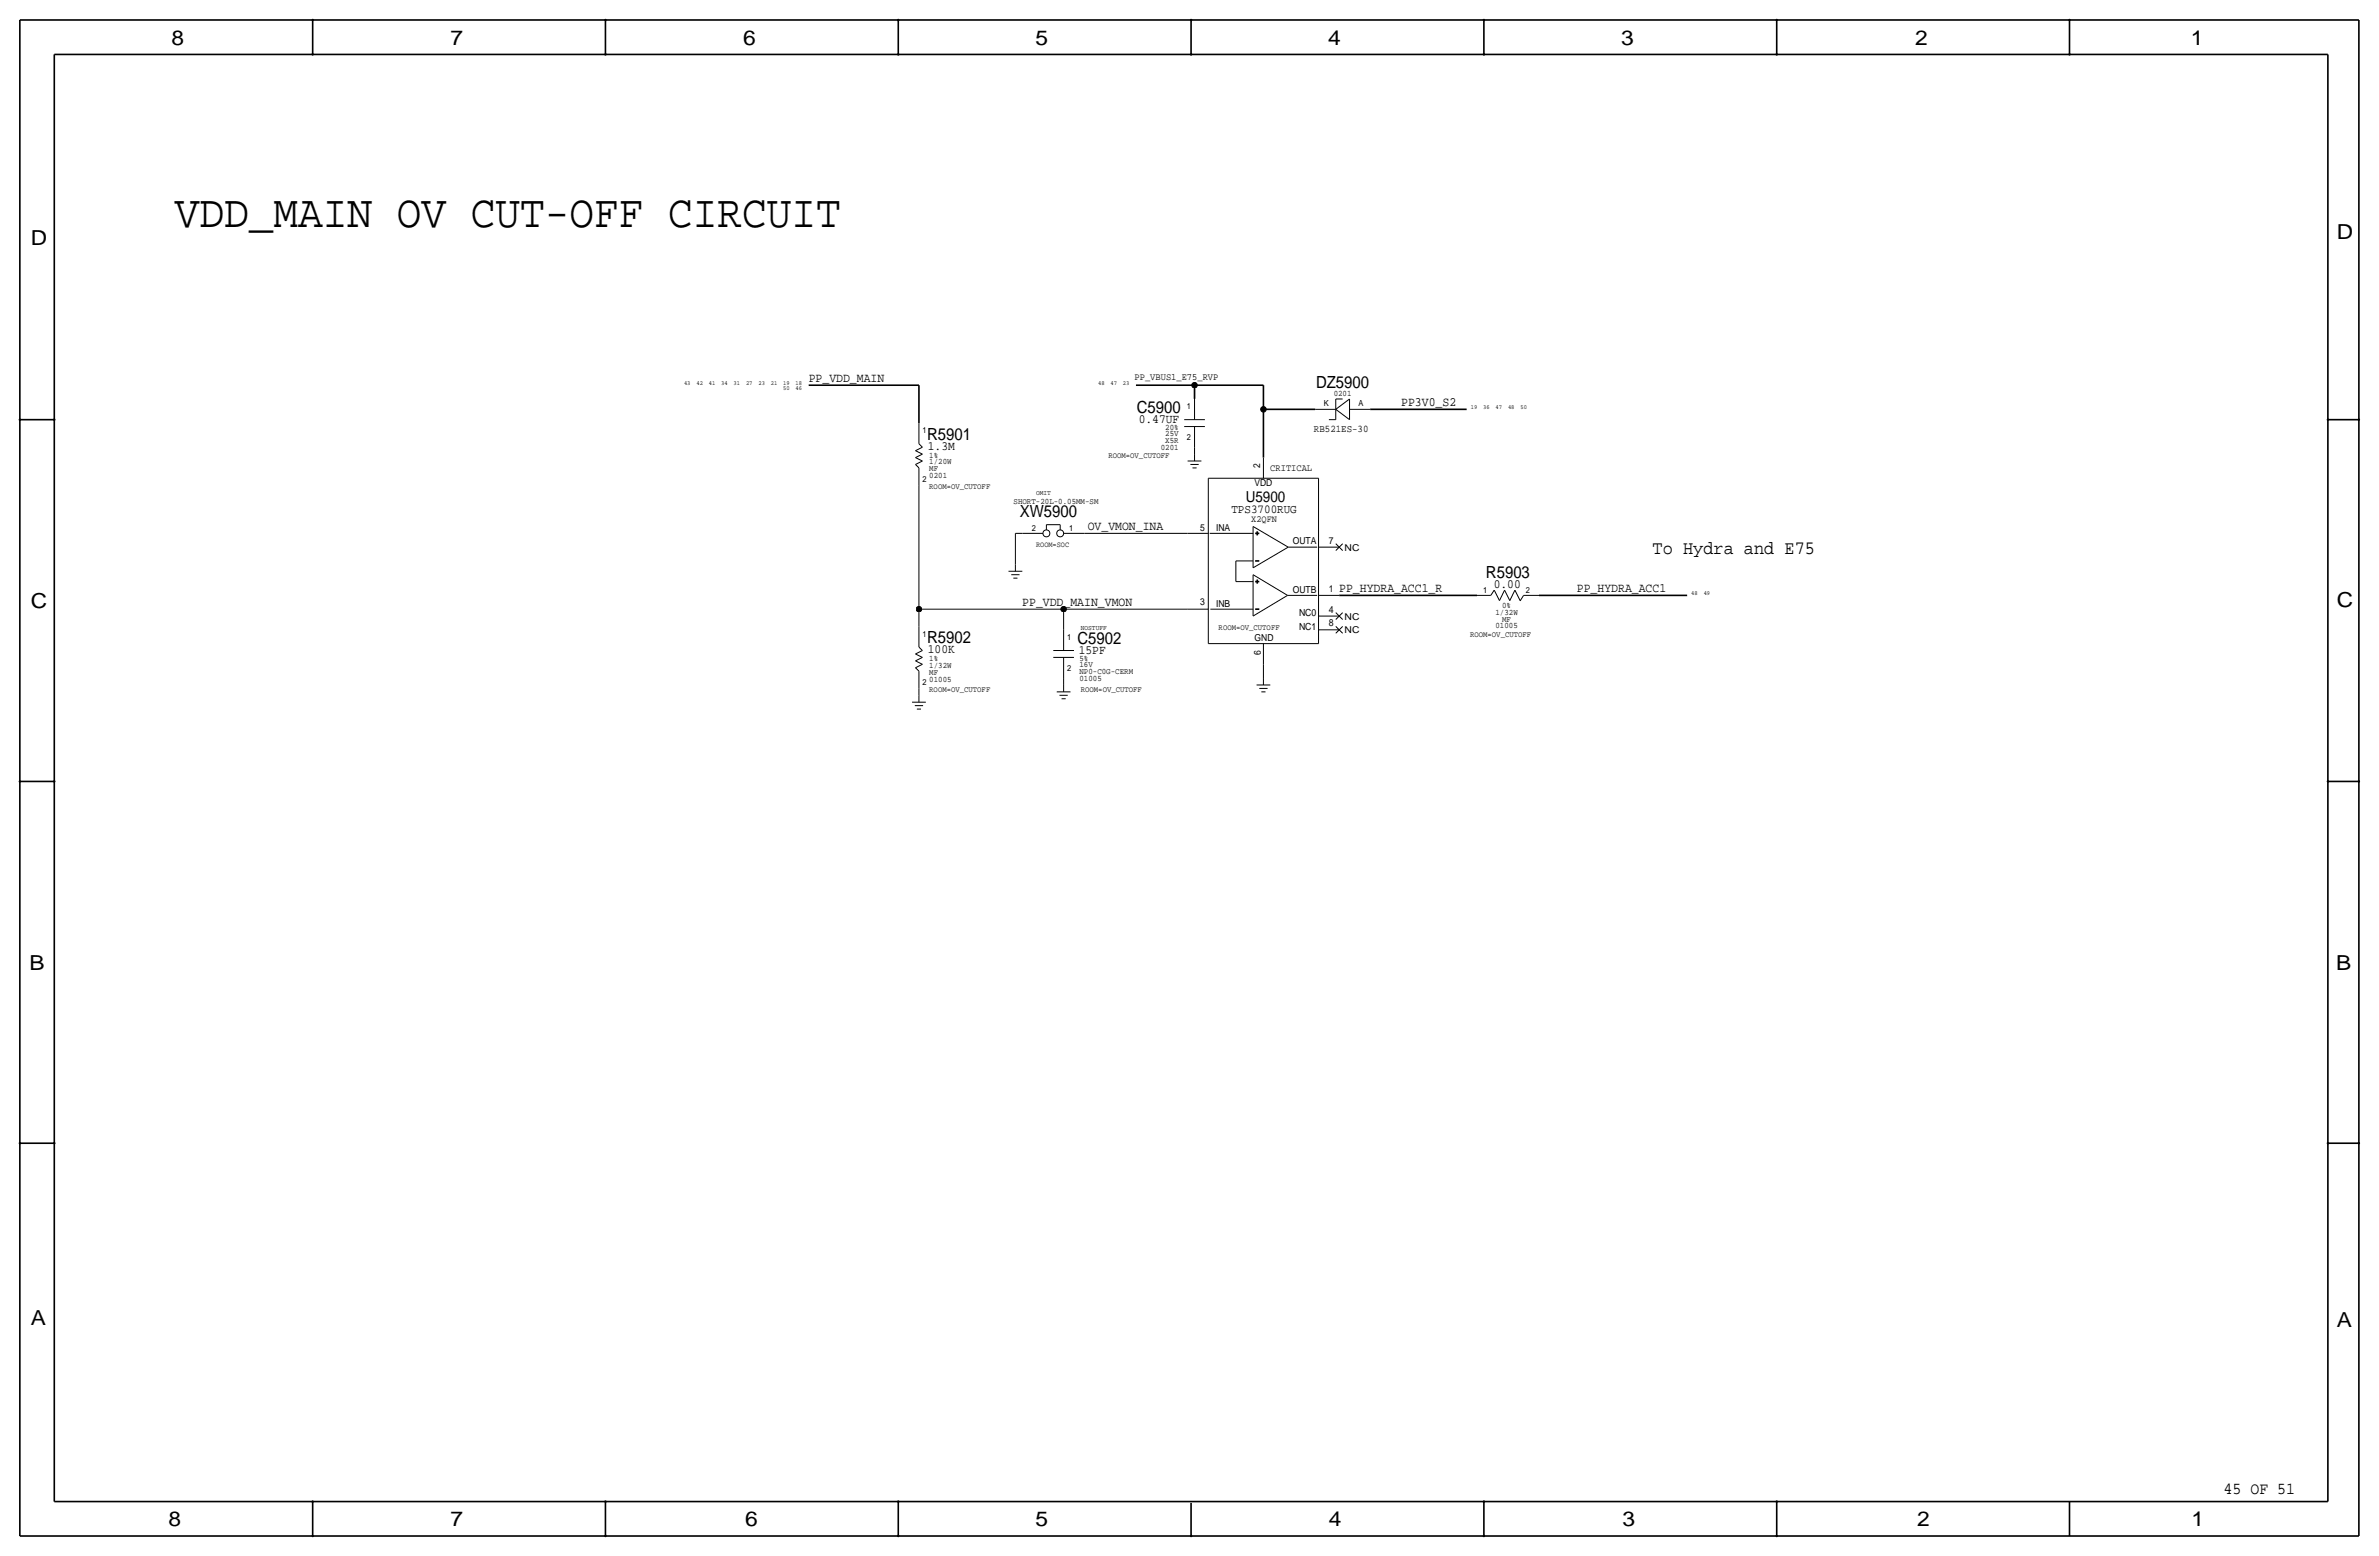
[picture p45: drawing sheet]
<svg xmlns="http://www.w3.org/2000/svg" width="877mm" height="574mm" viewBox="0 0 877 574" stroke-linecap="round" stroke-linejoin="round" font-family="sans-serif">
<defs><g id="words">
<text font-size="17" x="64.5" y="83.6">VDD_MAIN OV CUT-OFF CIRCUIT</text>
<g font-size="7.6">
<text x="63.2" y="16.5">8</text>
<text x="166.1" y="16.5">7</text>
<text x="274" y="16.5">6</text>
<text x="381.7" y="16.5">5</text>
<text x="489.7" y="16.5">4</text>
<text x="597.6" y="16.5">3</text>
<text x="706.1" y="16.5">2</text>
<text x="807.7" y="16.5">1</text>
<text x="861.5" y="88.1">D</text>
<text x="11.4" y="90.4">D</text>
<text x="11.4" y="224.3">C</text>
<text x="861.5" y="223.8">C</text>
<text x="10.8" y="357.6">B</text>
<text x="861.3" y="357.4">B</text>
<text x="11.3" y="488.4">A</text>
<text x="861.5" y="489.2">A</text>
<text x="62.2" y="562.6">8</text>
<text x="166" y="562.6">7</text>
<text x="274.8" y="562.6">6</text>
<text x="381.7" y="562.6">5</text>
<text x="489.9" y="562.6">4</text>
<text x="598.1" y="562.6">3</text>
<text x="706.8" y="562.6">2</text>
<text x="807.9" y="562.6">1</text>
</g>
<text font-size="7" x="609.3" y="204.2">To Hydra and E75</text>
<g font-size="6.2">
<text x="485.2" y="143">DZ5900</text>
<text x="419.1" y="152.1">C5900</text>
<text x="341.8" y="162">R5901</text>
<text x="376" y="190.5">XW5900</text>
<text x="547.8" y="213.1">R5903</text>
<text x="341.8" y="237">R5902</text>
<text x="397.2" y="237.2">C5902</text>
<text x="819.8" y="550.8">45 OF 51</text>
</g>
<text font-size="5.6" x="459.2" y="185.2">U5900</text>
<g font-size="4.7">
<text x="298.1" y="140.7">PP_VDD_MAIN</text>
<text x="516.6" y="149.6">PP3V0_S2</text>
<text x="419.8" y="156">0.47UF</text>
<text x="342.1" y="165.9">1.3M</text>
<text x="401" y="195.3">OV_VMON_INA</text>
<text x="493.7" y="218.2">PP_HYDRA_ACC1_R</text>
<text x="550.7" y="216.7">0.00</text>
<text x="581.4" y="218.2">PP_HYDRA_ACC1</text>
<text x="376.9" y="223.3">PP_VDD_MAIN_VMON</text>
<text x="342.1" y="240.8">100K</text>
<text x="397.7" y="241.1">15PF</text>
</g>
<text font-size="4.5" x="454" y="189">TPS3700RUG</text>
<text font-size="3.8" x="484.4" y="159.2">RB521ES-30</text>
<g font-size="3.6">
<text x="418.3" y="140.2">PP_VBUS1_E75_RVP</text>
<text x="468.3" y="173.7">CRITICAL</text>
<text x="478.9" y="227">NC0</text>
<text x="489.9" y="225.8">4</text>
<text x="478.9" y="232.1">NC1</text>
<text x="489.9" y="230.9">8</text>
</g>
<g font-size="3.5">
<text x="464.5" y="172.5" transform="rotate(-90 464.5 172.5)">2</text>
<text x="462.5" y="179.3">VDD</text>
<text x="442.4" y="195.6">5</text>
<text x="448.3" y="195.8">INA</text>
<text x="461.3" y="192.5">X2QFN</text>
<text x="476.6" y="200.6">OUTA</text>
<text x="489.9" y="200.4">7</text>
<text x="495.7" y="202.9">NC</text>
<text x="476.6" y="218.4">OUTB</text>
<text x="489.9" y="218.2">1</text>
<text x="442.4" y="223">3</text>
<text x="448.3" y="223.8">INB</text>
<text x="495.7" y="233.4">NC</text>
<text x="495.7" y="228.3">NC</text>
<text x="462.5" y="236.2">GND</text>
<text x="464.8" y="241.5" transform="rotate(-90 464.8 241.5)">6</text>
</g>
<g font-size="3.1">
<text x="488.1" y="149.6">K</text>
<text x="491.7" y="145.8">0201</text>
<text x="500.8" y="149.6">A</text>
<text x="437.6" y="150.9">1</text>
<text x="340.1" y="159.8">1</text>
<text x="429.6" y="160.8">25V</text>
<text x="429.6" y="158.5">20%</text>
<text x="427.9" y="165.9">0201</text>
<text x="429.6" y="163.3">X5R</text>
<text x="437.6" y="162.3">2</text>
<text x="342.6" y="173.7">MF</text>
<text x="342.6" y="171.2">1/20W</text>
<text x="342.6" y="168.7">1%</text>
<text x="340.1" y="177.5">2</text>
<text x="342.6" y="176.3">0201</text>
<text x="373.7" y="185.7">SHORT-20L-0.05MM-SM</text>
<text x="380.4" y="195.6">2</text>
<text x="394.2" y="195.6">1</text>
<text x="546.8" y="218.7">1</text>
<text x="562.6" y="218.7">2</text>
<text x="551.3" y="226.6">1/32W</text>
<text x="553.8" y="224">0%</text>
<text x="551.3" y="231.6">01005</text>
<text x="553.8" y="229.1">MF</text>
<text x="340.1" y="234.7">1</text>
<text x="393.4" y="236">1</text>
<text x="342.6" y="243.6">1%</text>
<text x="398" y="243.6">5%</text>
<text x="398" y="245.9">16V</text>
<text x="342.6" y="248.7">MF</text>
<text x="342.6" y="246.1">1/32W</text>
<text x="342.6" y="251.2">01005</text>
<text x="393.4" y="247.4">2</text>
<text x="398" y="251">01005</text>
<text x="398" y="248.4">NP0-C0G-CERM</text>
<text x="340.1" y="252.5">2</text>
</g>
<g font-size="3">
<text x="408.6" y="168.7">ROOM=OV_CUTOFF</text>
<text x="342.6" y="180.1">ROOM=OV_CUTOFF</text>
<text x="449.3" y="232.2">ROOM=OV_CUTOFF</text>
<text x="542" y="234.7">ROOM=OV_CUTOFF</text>
<text x="342.6" y="255">ROOM=OV_CUTOFF</text>
<text x="398.5" y="255">ROOM=OV_CUTOFF</text>
</g>
<text font-size="2.9" x="382" y="201.7">ROOM=SOC</text>
<g font-size="2.6">
<text x="382" y="182.6">OMIT</text>
<text x="398.5" y="232.2">NOSTUFF</text>
</g>
<g font-size="2.3">
<text x="252.2" y="142">43</text>
<text x="256.7" y="142">42</text>
<text x="261.3" y="142">41</text>
<text x="265.9" y="142">34</text>
<text x="270.5" y="142">31</text>
<text x="275" y="142">27</text>
<text x="279.6" y="142">23</text>
<text x="284.2" y="142">21</text>
<text x="288.7" y="143.8">50</text>
<text x="288.8" y="142">19</text>
<text x="293.3" y="143.8">46</text>
<text x="293.3" y="142">18</text>
<text x="404.8" y="142">48</text>
<text x="409.4" y="142">47</text>
<text x="414" y="142">23</text>
<text x="542.2" y="150.9">19</text>
<text x="546.8" y="150.9">36</text>
<text x="551.4" y="150.9">47</text>
<text x="556" y="150.9">48</text>
<text x="560.5" y="150.9">50</text>
<text x="623.5" y="219.5">48</text>
<text x="628.1" y="219.5">49</text>
</g>
</g></defs>
<g fill="none" stroke="#000" stroke-width=".37">
<path d="M338.8 156v7.6zM436.6 154.7h7.6zM436.6 157.2h7.6zM440.4 147.1v7.6zM440.4 157.2v7.6zM484.8 150.9h7.7zM489.9 154.7h2.6zM492.5 150.9l5-3.8zM492.5 150.9l5 3.8zM492.5 147.1h2.5zM492.5 147.1v7.6zM497.5 150.9h7.7z"/>
<path d="M497.5 147.1v7.6zM337.5 171.2l1.3 1.3zM337.5 168.7l2.6 1.2zM337.5 166.1l2.6 1.3zM337.5 166.1l2.6-1.3zM337.5 171.2l2.6-1.3zM337.5 168.7l2.6-1.3zM338.8 178.8v45.7zM338.8 172.5v6.3zM338.8 163.6l1.3 1.2zM437.8 169.9h5.1zM438.9 171.2h3z"/>
<path d="M439.6 172.5h1.5zM440.4 164.8v2.6zM440.4 167.4v2.5zM445.5 176.3h40.6zM445.5 176.3v60.9zM465.8 168.7v7.6zM486.1 176.3v60.9zM374.3 196.6h2.6zM374.3 196.6v11.4zM376.9 196.6h7.6zM385.8 193.4h5.1zM385.8 193.4v1.9z"/>
<path d="M390.9 193.4v1.9zM392.1 196.6h7.6zM399.7 196.6h38.1zM437.8 196.6h7.7zM446 196.6h16zM462 194.1l12.9 7.6zM462 194.1v15.2zM371.8 210.6h5.1zM372.8 211.8h3.1zM373.6 213.1h1.5zM374.3 208v2.6zM455.6 214.4h6.4z"/>
<path d="M455.6 206.8v7.6zM455.6 206.8h6.4zM462 209.3l12.9-7.6zM462 211.8v15.3zM462 211.8l12.7 7.7zM474.7 219.5h10.9zM474.9 201.7h10.7zM486.1 219.5h7.6zM486.1 201.7h7.6zM492.5 200.4l2.5 2.5zM495 200.4l-2.5 2.5zM544.5 219.5h5.1z"/>
<path d="M550.9 217.5l-1.3 2zM550.9 217.5l1.9 3.9zM554.7 217.5l-1.9 3.9zM554.7 217.5l1.9 3.9zM558.5 217.5l-1.9 3.9zM558.5 217.5l1.9 3.9zM561.7 219.5h5.7zM561.7 219.5l-1.3 2zM338.8 224.5v6.4zM338.8 230.9v7.6zM338.8 238.5l1.3 1.3zM338.8 224.5h53.3z"/>
<path d="M388.3 239.8h7.6zM392.1 224.5h45.7zM392.1 224.5v7.7zM392.1 232.2v7.6zM437.8 224.5h7.7zM445.5 237.2h40.6zM446.2 224.5h15.8zM462 227.1l12.7-7.6zM465.8 237.2v7.7zM486.1 232.2h7.6zM486.1 227.1h7.6zM492.5 230.9l2.5 2.5z"/>
<path d="M492.5 225.8l2.5 2.5zM495 230.9l-2.5 2.5zM495 225.8l-2.5 2.5zM336.2 258.8h5.1zM337.5 246.1l1.3 1.3zM337.5 243.6l2.6 1.3zM337.5 241l2.6 1.3zM337.5 241l2.6-1.2zM337.5 246.1l2.6-1.2zM337.5 243.6l2.6-1.3zM338.8 253.7v2.6zM338.8 256.3v2.5z"/>
<path d="M338.8 247.4v6.3zM388.3 242.3h7.6zM389.6 255h5.1zM390.6 256.3h3.1zM391.4 257.6h1.5zM392.1 249.9v2.6zM392.1 242.3v7.6zM392.1 252.5v2.5zM463.2 252.5h5.1zM464.3 253.7h3zM465 255h1.5zM465.8 244.9v5z"/>
<path d="M465.8 249.9v2.6zM337.3 260.1h3zM338 261.4h1.5z"/>
<circle cx="385.8" cy="196.6" r="1.28"/>
<circle cx="390.9" cy="196.6" r="1.28"/>
</g>
<g fill="none" stroke="#000" stroke-width=".6" stroke-linecap="butt">
<path d="M7.3 7.4v558.8zM7.3 7.4h862.3zM115.3 7.4v12.7zM223.2 7.4v12.7zM331.2 7.4v12.7zM439.1 7.4v12.7zM547.1 7.4v12.7zM655 7.4v12.7zM763 7.4v12.7zM869.6 7.4v558.8zM20 20.1v533.4zM20 20.1h838.2z"/>
<path d="M858.2 20.1v533.4zM7.3 154.7h12.7zM298.1 142h40.7zM338.8 142v14zM418.8 142h21.6zM440.4 142h25.4zM440.4 142v5.1zM465.8 142v8.9zM465.8 150.9v17.8zM465.8 150.9h19zM505.2 150.9h35.5zM858.2 154.7h11.4z"/>
<path d="M462.7 196.6h1.6zM463.5 195.8v1.6zM462.7 214.4h1.6zM462.7 206.8h1.6zM463.5 213.6v1.5zM493.7 219.5h50.8zM567.4 219.5h54.6zM462.7 224.5h1.6zM7.3 288h12.7zM858.2 288h11.4zM7.3 421.4h12.7zM858.2 421.4h11.4z"/>
<path d="M20 553.5h838.2zM115.3 553.5v12.7zM223.2 553.5v12.7zM331.2 553.5v12.7zM439.1 554v12.2zM547.1 553.5v12.7zM655 553.5v12.7zM763 553.5v12.7zM7.3 566.2h862.3z"/>
</g>
<g fill="#000" stroke="#000" stroke-width=".37">
<path d="M115.1 7.2h.4v.3h-.4zM115.1 19.9h.4v.3h-.4zM223 7.2h.4v.3h-.4zM223 19.9h.4v.3h-.4zM331 19.9h.4v.3h-.4zM331 7.2h.4v.3h-.4zM438.9 7.2h.4v.3h-.4zM438.9 19.9h.4v.3h-.4zM546.9 7.2h.4v.3h-.4zM546.9 19.9h.4v.3h-.4zM654.8 19.9h.4v.3h-.4zM654.8 7.2h.4v.3h-.4z"/>
<path d="M762.8 19.9h.4v.3h-.4zM762.8 7.2h.4v.3h-.4zM7.1 154.5h.4v.4h-.4zM19.8 154.5h.4v.4h-.4zM858 154.5h.4v.4h-.4zM869.5 154.5h.3v.4h-.3zM7.1 287.9h.4v.3h-.4zM19.8 287.9h.4v.3h-.4zM858 287.9h.4v.3h-.4zM869.5 287.9h.3v.3h-.3zM7.1 421.2h.4v.4h-.4zM19.8 421.2h.4v.4h-.4z"/>
<path d="M858 421.2h.4v.4h-.4zM869.5 421.2h.3v.4h-.3zM115.1 553.3h.4v.3h-.4zM223 553.3h.4v.3h-.4zM331 553.3h.4v.3h-.4zM546.9 553.3h.4v.3h-.4zM654.8 553.3h.4v.3h-.4zM115.1 566h.4v.3h-.4zM223 566h.4v.3h-.4zM331 566h.4v.3h-.4zM438.9 566h.4v.3h-.4zM546.9 566h.4v.3h-.4z"/>
<path d="M654.8 566h.4v.3h-.4z"/>
<circle cx="440.4" cy="142" r="1.02"/>
<circle cx="465.8" cy="150.9" r="1.02"/>
<circle cx="338.8" cy="224.5" r="1.02"/>
<circle cx="392.1" cy="224.5" r="1.02"/>
</g>
<use href="#words"/>
</svg>
